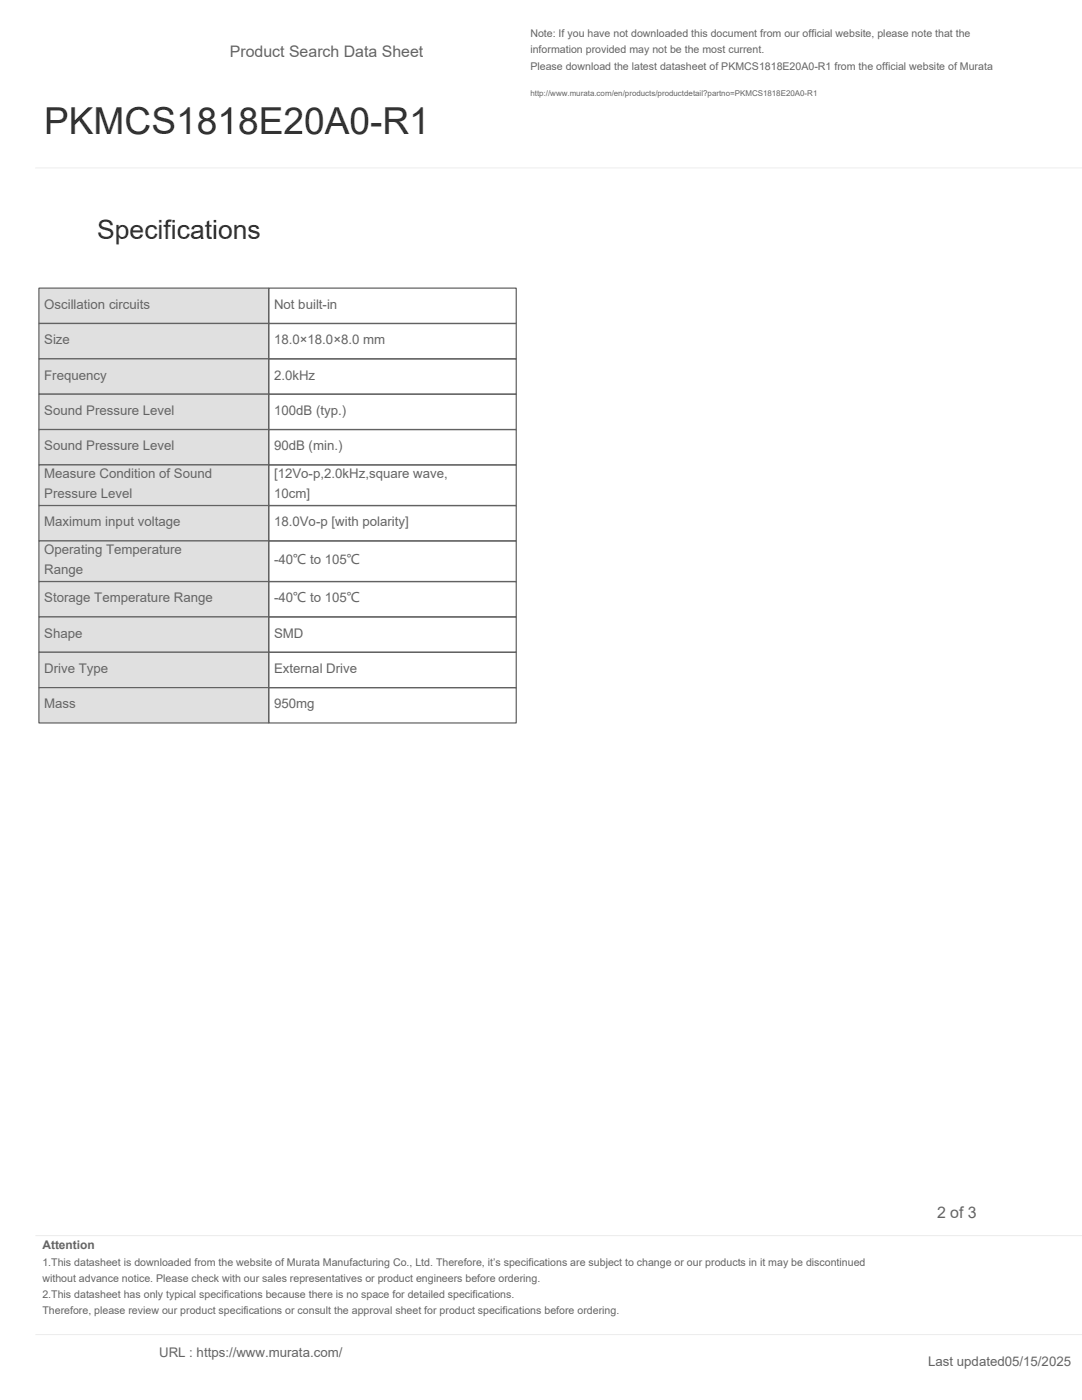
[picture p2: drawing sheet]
<svg xmlns="http://www.w3.org/2000/svg" width="216mm" height="279mm" viewBox="0 0 216 279" stroke-linecap="round" stroke-linejoin="round" font-family="sans-serif">
<defs><g id="words">
<text font-size="7.4" fill="#293036" x="8.8" y="26.8">PKMCS1818E20A0-R1</text>
<text font-size="5.3" fill="#293036" x="19.4" y="47.6">Specifications</text>
<g font-size="3.2" fill="#5b6770">
<text x="45.9" y="11.3">Product Search Data Sheet</text>
<text x="187" y="243.1">2 of 3</text>
</g>
<g font-size="2.6" fill="#5b6770">
<text x="8.8" y="61.6">Oscillation circuits</text>
<text x="54.7" y="61.6">Not built-in</text>
<text x="8.8" y="68.7">Size</text>
<text x="54.7" y="68.7">18.0×18.0×8.0 mm</text>
<text x="8.8" y="75.8">Frequency</text>
<text x="54.7" y="75.8">2.0kHz</text>
<text x="8.8" y="82.8">Sound Pressure Level</text>
<text x="54.7" y="82.8">100dB (typ.)</text>
<text x="8.8" y="89.9">Sound Pressure Level</text>
<text x="54.7" y="89.9">90dB (min.)</text>
<text x="8.8" y="95.4">Measure Condition of Sound</text>
<text x="54.7" y="95.4">[12Vo-p,2.0kHz,square wave,</text>
<text x="8.8" y="99.5">Pressure Level</text>
<text x="54.7" y="99.5">10cm]</text>
<text x="8.8" y="105">Maximum input voltage</text>
<text x="54.7" y="105">18.0Vo-p [with polarity]</text>
<text x="8.8" y="110.6">Operating Temperature</text>
<text x="54.7" y="112.6">-40℃ to 105℃</text>
<text x="8.8" y="114.7">Range</text>
<text x="8.8" y="120.2">Storage Temperature Range</text>
<text x="54.7" y="120.2">-40℃ to 105℃</text>
<text x="8.8" y="127.3">Shape</text>
<text x="54.7" y="127.3">SMD</text>
<text x="8.8" y="134.3">Drive Type</text>
<text x="54.7" y="134.3">External Drive</text>
<text x="8.8" y="141.4">Mass</text>
<text x="54.7" y="141.4">950mg</text>
<text x="31.7" y="270.8">URL : https://www.murata.com/</text>
<text x="185.2" y="272.5">Last updated05/15/2025</text>
</g>
<text font-size="2.4" fill="#5b6770" x="8.5" y="249.3">Attention</text>
<g font-size="2.1" fill="#5b6770">
<text x="105.8" y="7.4">Note: If you have not downloaded this document from our official website, please note that the</text>
<text x="105.8" y="10.7">information provided may not be the most current.</text>
<text x="105.8" y="13.9">Please download the latest datasheet of PKMCS1818E20A0-R1 from the official website of Murata</text>
<text x="8.5" y="252.6">1.This datasheet is downloaded from the website of Murata Manufacturing Co., Ltd. Therefore, it’s specifications are subject to change or our products in it may be discontinued</text>
<text x="8.5" y="255.8">without advance notice. Please check with our sales representatives or product engineers before ordering.</text>
<text x="8.5" y="259.1">2.This datasheet has only typical specifications because there is no space for detailed specifications.</text>
<text x="8.5" y="262.3">Therefore, please review our product specifications or consult the approval sheet for product specifications before ordering.</text>
</g>
<text font-size="1.6" fill="#5b6770" x="105.8" y="19.2">http://www.murata.com/en/products/productdetail?partno=PKMCS1818E20A0-R1</text>
</g></defs>
<path d="M7.1 33.5h208.8M7.1 246.6h208.8M7.1 266.3h208.8" fill="none" stroke="#ececec" stroke-width=".2"/>
<path d="M7.8 57.5h45.8v7.1h-45.8z" fill-rule="evenodd" fill="#dce1e5"/>
<path d="M7.8 57.5h45.8v7.1h-45.8zM53.6 57.5h49.4v7.1h-49.4z" fill="none" stroke="#5b6770" stroke-width=".25"/>
<path d="M7.8 64.6h45.8v7h-45.8z" fill-rule="evenodd" fill="#dce1e5"/>
<path d="M7.8 64.6h45.8v7h-45.8zM53.6 64.6h49.4v7h-49.4z" fill="none" stroke="#5b6770" stroke-width=".25"/>
<path d="M7.8 71.6h45.8v7.1h-45.8z" fill-rule="evenodd" fill="#dce1e5"/>
<path d="M7.8 71.6h45.8v7.1h-45.8zM53.6 71.6h49.4v7.1h-49.4z" fill="none" stroke="#5b6770" stroke-width=".25"/>
<path d="M7.8 78.7h45.8v7h-45.8z" fill-rule="evenodd" fill="#dce1e5"/>
<path d="M7.8 78.7h45.8v7h-45.8zM53.6 78.7h49.4v7h-49.4z" fill="none" stroke="#5b6770" stroke-width=".25"/>
<path d="M7.8 85.7h45.8v7.1h-45.8z" fill-rule="evenodd" fill="#dce1e5"/>
<path d="M7.8 85.7h45.8v7.1h-45.8zM53.6 85.7h49.4v7.1h-49.4z" fill="none" stroke="#5b6770" stroke-width=".25"/>
<path d="M7.8 92.8h45.8v8.1h-45.8z" fill-rule="evenodd" fill="#dce1e5"/>
<path d="M7.8 92.8h45.8v8.1h-45.8zM53.6 92.8h49.4v8.1h-49.4z" fill="none" stroke="#5b6770" stroke-width=".25"/>
<path d="M7.8 100.9h45.8v7h-45.8z" fill-rule="evenodd" fill="#dce1e5"/>
<path d="M7.8 100.9h45.8v7h-45.8zM53.6 100.9h49.4v7h-49.4z" fill="none" stroke="#5b6770" stroke-width=".25"/>
<path d="M7.8 107.9h45.8v8.2h-45.8z" fill-rule="evenodd" fill="#dce1e5"/>
<path d="M7.8 107.9h45.8v8.2h-45.8zM53.6 107.9h49.4v8.2h-49.4z" fill="none" stroke="#5b6770" stroke-width=".25"/>
<path d="M7.8 116.1h45.8v7h-45.8z" fill-rule="evenodd" fill="#dce1e5"/>
<path d="M7.8 116.1h45.8v7h-45.8zM53.6 116.1h49.4v7h-49.4z" fill="none" stroke="#5b6770" stroke-width=".25"/>
<path d="M7.8 123.1h45.8v7.1h-45.8z" fill-rule="evenodd" fill="#dce1e5"/>
<path d="M7.8 123.1h45.8v7.1h-45.8zM53.6 123.1h49.4v7.1h-49.4z" fill="none" stroke="#5b6770" stroke-width=".25"/>
<path d="M7.8 130.2h45.8v7h-45.8z" fill-rule="evenodd" fill="#dce1e5"/>
<path d="M7.8 130.2h45.8v7h-45.8zM53.6 130.2h49.4v7h-49.4z" fill="none" stroke="#5b6770" stroke-width=".25"/>
<path d="M7.8 137.2h45.8v7.1h-45.8z" fill-rule="evenodd" fill="#dce1e5"/>
<path d="M7.8 137.2h45.8v7.1h-45.8zM53.6 137.2h49.4v7.1h-49.4z" fill="none" stroke="#5b6770" stroke-width=".25"/>
<use href="#words"/>
</svg>
